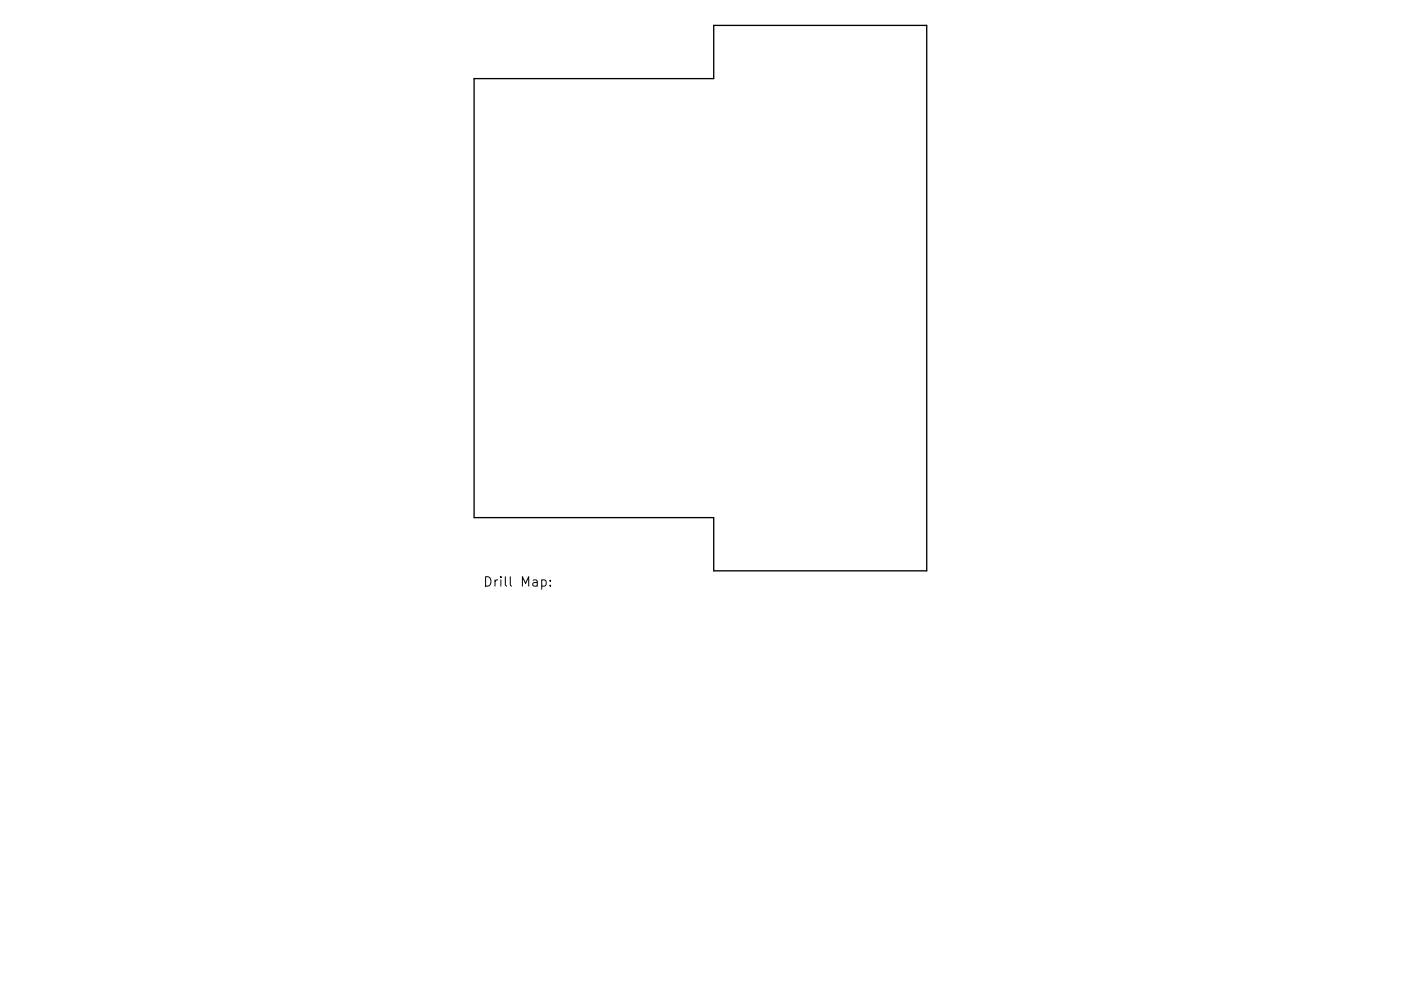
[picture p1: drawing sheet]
<svg xmlns="http://www.w3.org/2000/svg" width="297mm" height="210mm" viewBox="0 0 297 210" stroke-linecap="round" stroke-linejoin="round" font-family="sans-serif">
<defs><g id="words">
<text font-size="2.8" x="102.4" y="124.5">Drill Map:</text>
</g></defs>
<path d="M100.5 16.7h50.8v-11.3h45.2v115.7h-45.2v-11.3h-50.8z" fill="none" stroke="#000" stroke-width=".28"/>
<path d="M114.9 123.1l.5-.1 .4 .4v.6l-.2 .3h-.7M116.7 124.2v.2M116.7 123.1v.2" fill="none" stroke="#000" stroke-width=".21"/>
<use href="#words"/>
</svg>
